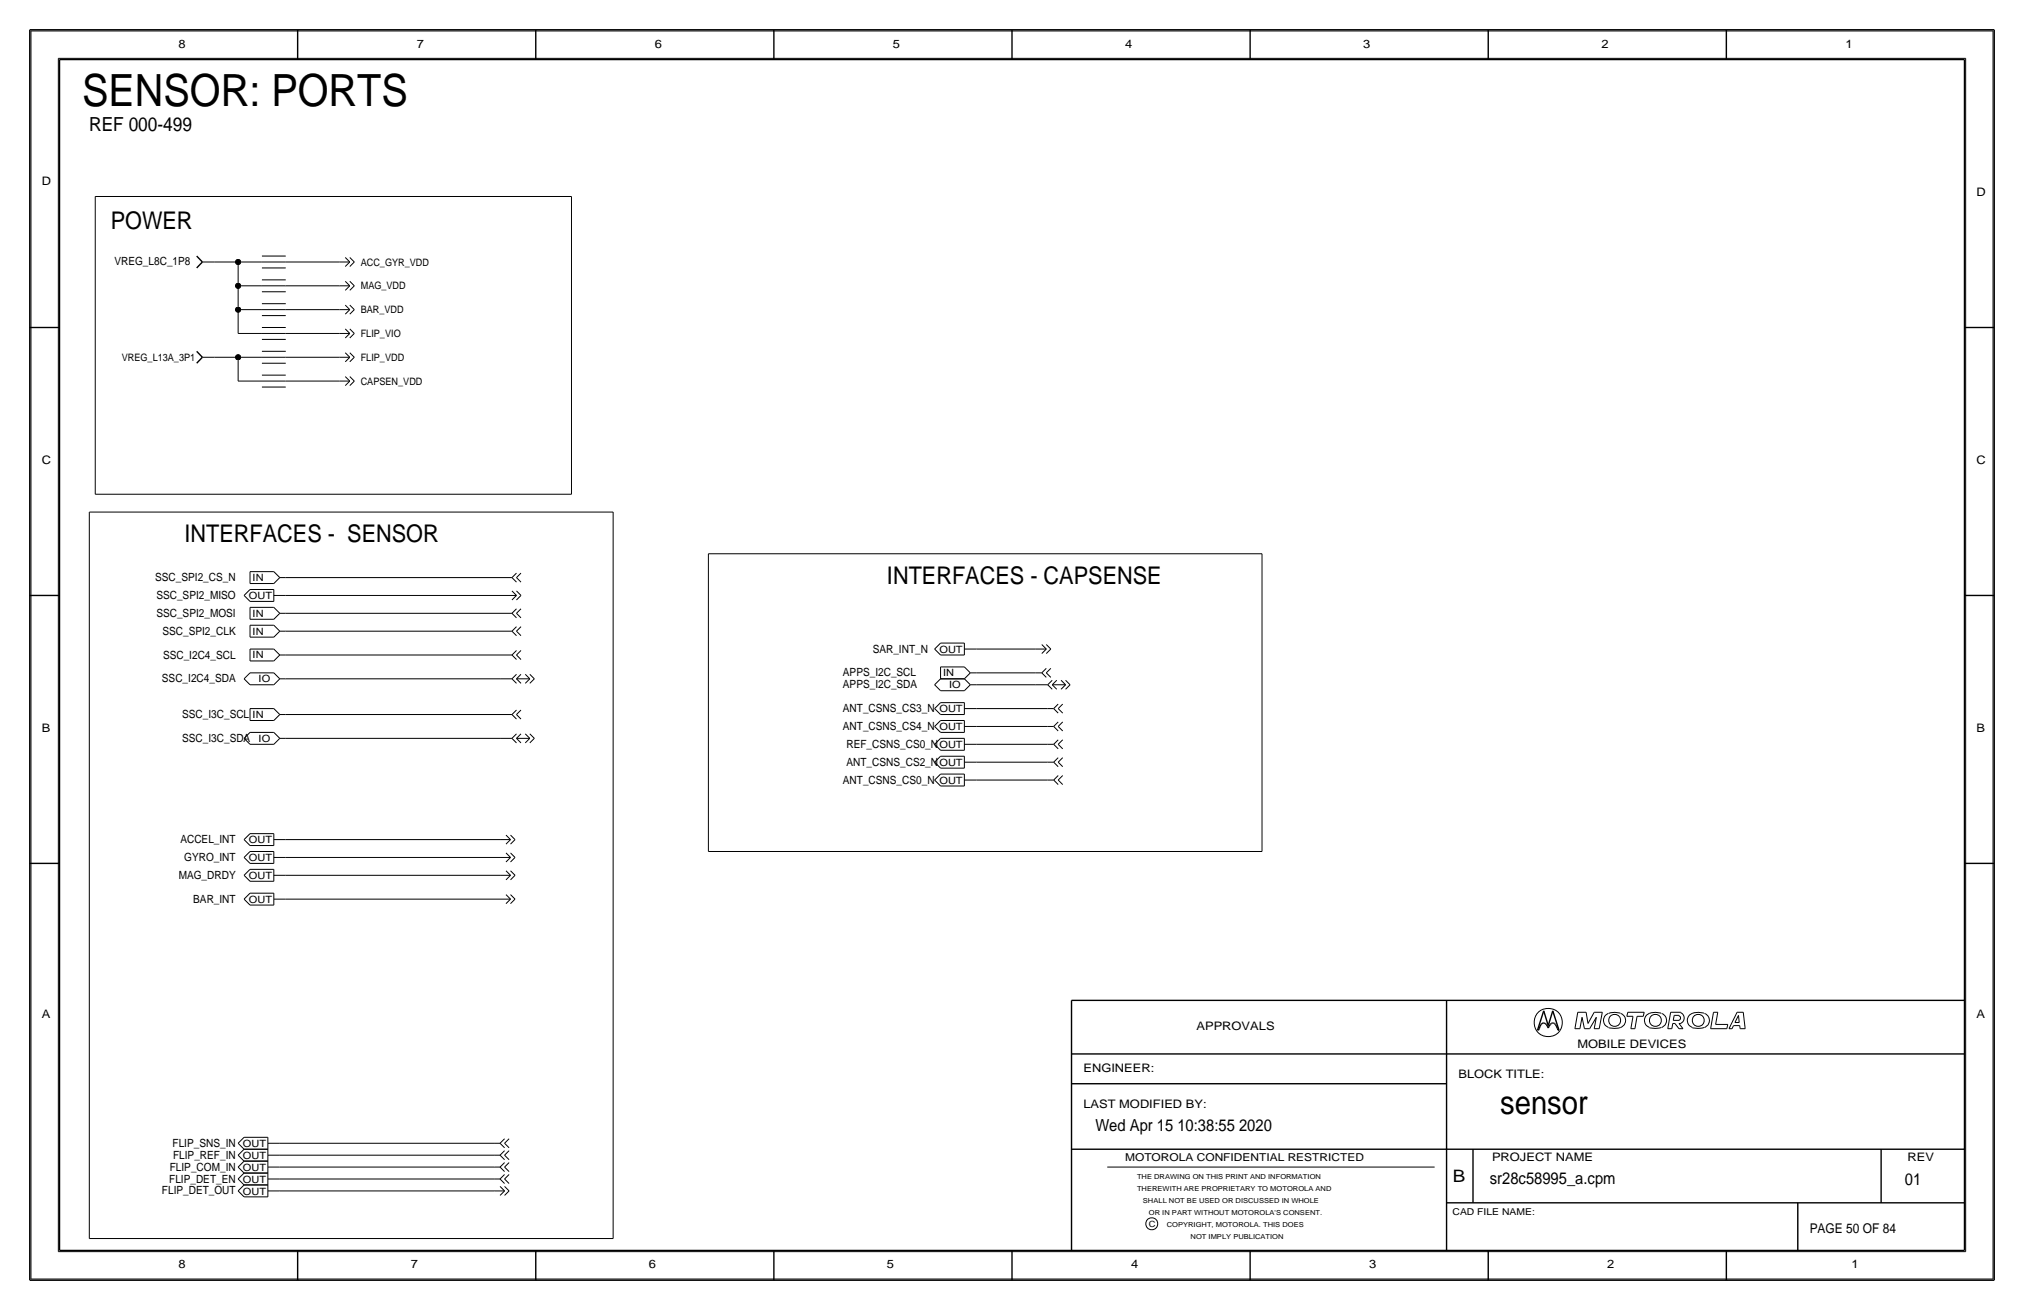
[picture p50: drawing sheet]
<svg xmlns="http://www.w3.org/2000/svg" width="432mm" height="279mm" viewBox="0 0 432 279" stroke-linecap="round" stroke-linejoin="round" font-family="sans-serif">
<defs><g id="words">
<text font-size="9.5" x="17.5" y="22.7">SENSOR: PORTS</text>
<text font-size="7" x="320" y="237.5">sensor</text>
<g font-size="5.2">
<text x="23.6" y="48.8">POWER</text>
<text x="39.4" y="115.6">INTERFACES - SENSOR</text>
<text x="189.2" y="124.5">INTERFACES - CAPSENSE</text>
</g>
<text font-size="4.1" x="19" y="27.9">REF 000-499</text>
<text font-size="3.7" x="310" y="252.1">B</text>
<g font-size="3.5">
<text x="233.7" y="241.3">Wed Apr 15 10:38:55 2020</text>
<text x="317.9" y="252.6">sr28c58995_a.cpm</text>
<text x="406.4" y="252.7">01</text>
</g>
<text font-size="2.9" x="386.1" y="262.9">PAGE 50 OF 84</text>
<g font-size="2.5">
<text x="38.1" y="10.2">8</text>
<text x="88.9" y="10.2">7</text>
<text x="139.7" y="10.2">6</text>
<text x="190.5" y="10.2">5</text>
<text x="240" y="10.2">4</text>
<text x="290.8" y="10.2">3</text>
<text x="341.6" y="10.2">2</text>
<text x="393.7" y="10.2">1</text>
<text x="8.9" y="39.4">D</text>
<text x="421.6" y="41.9">D</text>
<text x="8.9" y="99.1">C</text>
<text x="421.6" y="99.1">C</text>
<text x="8.9" y="156.2">B</text>
<text x="421.6" y="156.2">B</text>
<text x="8.9" y="217.2">A</text>
<text x="255.3" y="219.7">APPROVALS</text>
<text x="421.6" y="217.2">A</text>
<text x="336.5" y="223.5">MOBILE DEVICES</text>
<text x="231.1" y="228.6">ENGINEER:</text>
<text x="311.1" y="229.9">BLOCK TITLE:</text>
<text x="231.1" y="236.2">LAST MODIFIED BY:</text>
<text x="318.3" y="247.5">PROJECT NAME</text>
<text x="407" y="247.6">REV</text>
<text x="38.1" y="270.5">8</text>
<text x="87.6" y="270.5">7</text>
<text x="138.4" y="270.5">6</text>
<text x="189.2" y="270.5">5</text>
<text x="241.3" y="270.5">4</text>
<text x="292.1" y="270.5">3</text>
<text x="342.9" y="270.5">2</text>
<text x="395" y="270.5">1</text>
</g>
<g font-size="2.4">
<text x="24.4" y="56.5">VREG_L8C_1P8</text>
<text x="33.1" y="124">SSC_SPI2_CS_N</text>
<text x="33.4" y="131.6">SSC_SPI2_MOSI</text>
<text x="33.4" y="127.8">SSC_SPI2_MISO</text>
<text x="34.7" y="135.4">SSC_SPI2_CLK</text>
<text x="34.8" y="140.5">SSC_I2C4_SCL</text>
<text x="186.2" y="139.2">SAR_INT_N</text>
<text x="34.6" y="145.5">SSC_I2C4_SDA</text>
<text x="179.8" y="146.8">APPS_I2C_SDA</text>
<text x="179.8" y="144.3">APPS_I2C_SCL</text>
<text x="38.9" y="153.2">SSC_I3C_SCL</text>
<text x="179.8" y="155.7">ANT_CSNS_CS4_N</text>
<text x="179.8" y="151.9">ANT_CSNS_CS3_N</text>
<text x="38.9" y="158.2">SSC_I3C_SDA</text>
<text x="180.6" y="159.5">REF_CSNS_CS0_N</text>
<text x="179.8" y="167.1">ANT_CSNS_CS0_N</text>
<text x="180.6" y="163.3">ANT_CSNS_CS2_N</text>
<text x="38.5" y="179.8">ACCEL_INT</text>
<text x="39.3" y="183.6">GYRO_INT</text>
<text x="38.1" y="187.5">MAG_DRDY</text>
<text x="41.2" y="192.5">BAR_INT</text>
<text x="36.8" y="244.6">FLIP_SNS_IN</text>
<text x="36.2" y="249.7">FLIP_COM_IN</text>
<text x="36.9" y="247.1">FLIP_REF_IN</text>
<text x="34.6" y="254.8">FLIP_DET_OUT</text>
<text x="36.1" y="252.2">FLIP_DET_EN</text>
</g>
<text font-size="2.3" x="240" y="247.6">MOTOROLA CONFIDENTIAL RESTRICTED</text>
<g font-size="2.2">
<text x="77" y="56.6">ACC_GYR_VDD</text>
<text x="77" y="61.7">MAG_VDD</text>
<text x="77" y="71.9">FLIP_VIO</text>
<text x="77" y="66.8">BAR_VDD</text>
<text x="26" y="77">VREG_L13A_3P1</text>
<text x="77" y="77">FLIP_VDD</text>
<text x="77" y="82">CAPSEN_VDD</text>
</g>
<g font-size="2.1">
<text x="53.9" y="123.9">IN</text>
<text x="53.1" y="127.8">OUT</text>
<text x="53.9" y="131.5">IN</text>
<text x="53.9" y="135.3">IN</text>
<text x="53.9" y="140.4">IN</text>
<text x="200.4" y="139.2">OUT</text>
<text x="55.2" y="145.5">IO</text>
<text x="201.2" y="144.2">IN</text>
<text x="202.5" y="146.8">IO</text>
<text x="53.9" y="153.1">IN</text>
<text x="200.4" y="155.8">OUT</text>
<text x="200.4" y="151.9">OUT</text>
<text x="55.2" y="158.2">IO</text>
<text x="200.4" y="159.6">OUT</text>
<text x="200.4" y="163.4">OUT</text>
<text x="200.4" y="167.2">OUT</text>
<text x="53.1" y="179.9">OUT</text>
<text x="53.1" y="183.7">OUT</text>
<text x="53.1" y="187.5">OUT</text>
<text x="53.1" y="192.6">OUT</text>
<text x="51.8" y="244.7">OUT</text>
<text x="51.8" y="249.7">OUT</text>
<text x="51.8" y="247.2">OUT</text>
<text x="51.8" y="254.8">OUT</text>
<text x="51.8" y="252.3">OUT</text>
</g>
<text font-size="2" x="309.9" y="259.1">CAD FILE NAME:</text>
<text font-size="1.8" x="245.1" y="261.6">C</text>
<g font-size="1.5">
<text x="242.6" y="251.5">THE DRAWING ON THIS PRINT AND INFORMATION</text>
<text x="242.6" y="254">THEREWITH ARE PROPRIETARY TO MOTOROLA AND</text>
<text x="243.8" y="256.5">SHALL NOT BE USED OR DISCUSSED IN WHOLE</text>
<text x="245.1" y="259.1">OR IN PART WITHOUT MOTOROLA'S CONSENT.</text>
<text x="248.9" y="261.6">COPYRIGHT, MOTOROLA. THIS DOES</text>
<text x="254" y="264.2">NOT IMPLY PUBLICATION</text>
</g>
</g></defs>
<g fill="none" stroke="#000" stroke-width=".21">
<path d="M6.6 6.6h418.6zM6.6 6.6v266.2zM12.4 12.4v254.6zM12.4 12.4h407zM419.4 12.4v254.6zM425.2 6.6v266.2zM20.3 41.9h101.6zM20.3 41.9v63.5zM43.2 55.9h2.5zM45.7 55.9h5.1zM50.8 55.9h5.1zM50.8 55.9v5.1z"/>
<path d="M55.9 59.7h5.1zM55.9 55.9h5.1zM55.9 54.6h5.1zM55.9 57.2h5.1zM61 55.9h11.4zM72.4 55.9h2.2zM73.7 60l.9 1zM73.7 54.9l.9 1zM74.6 56.8l1-.9zM74.6 60l1 1zM74.6 54.9l1 1zM74.6 55.9l-.9 .9z"/>
<path d="M121.9 41.9v63.5zM43.2 76.2h2.5zM45.7 76.2h5.1zM50.8 61h5.1zM50.8 66h5.1zM50.8 61v5zM50.8 66v5.1zM50.8 71.1h5.1zM50.8 76.2v5.1zM50.8 76.2h5.1zM55.9 76.2h5.1zM55.9 74.9h5.1z"/>
<path d="M55.9 77.5h5.1zM55.9 66h5.1zM55.9 64.8h5.1zM55.9 67.3h5.1zM55.9 61h5.1zM55.9 62.2h5.1zM55.9 71.1h5.1zM55.9 69.8h5.1zM55.9 72.4h5.1zM61 71.1h11.4zM61 61h11.4zM61 66h11.4z"/>
<path d="M61 76.2h11.4zM72.4 76.2h2.2zM72.4 66h2.2zM72.4 61h2.2zM72.4 71.1h2.2zM73.7 75.2l.9 1zM73.7 65.1l.9 .9zM73.7 70.2l.9 .9zM73.7 77.2l.9-1zM73.7 67l.9-1zM73.7 72.1l.9-1zM74.6 77.2l1-1z"/>
<path d="M74.6 67l1-1zM74.6 61.9l1-.9zM74.6 72.1l1-1zM74.6 75.2l1 1zM74.6 65.1l1 .9zM74.6 61l-.9 .9zM74.6 70.2l1 .9zM50.8 81.3h5.1zM55.9 81.3h5.1zM55.9 80h5.1zM55.9 82.5h5.1zM61 81.3h11.4z"/>
<path d="M72.4 81.3h2.2zM73.7 80.3l.9 1zM73.7 82.2l.9-.9zM74.6 82.2l1-.9zM74.6 80.3l1 1zM19 109.2h111.8zM19 109.2v155zM20.3 105.4h101.6zM130.8 109.2v155zM151.1 118.1h118.1zM151.1 118.1v63.5zM269.2 118.1v63.5z"/>
<path d="M52.1 127l1.2 1.3zM53.3 138.4h5.1zM53.3 138.4v2.6zM53.3 133.3h5.1zM53.3 133.4v2.5zM53.3 135.9h5.1zM53.3 129.5h5.1zM53.3 129.5v2.6zM53.3 132.1h5.1zM53.3 121.9h5.1zM53.3 121.9v2.6zM53.3 124.5h5.1z"/>
<path d="M53.3 125.7l-1.2 1.3zM53.3 125.7h5.1zM53.3 128.3h5.1zM58.4 138.4l1.3 1.3zM58.4 133.3l1.3 1.3zM58.4 129.5l1.3 1.3zM58.4 121.9l1.3 1.3zM58.4 127h2.6zM58.4 125.7v2.6zM59.7 139.7l-1.3 1.3zM59.7 134.6l-1.3 1.3zM59.7 130.8l-1.3 1.3z"/>
<path d="M59.7 123.2l-1.3 1.3zM59.7 139.7h1.3zM59.7 134.6h1.3zM59.7 130.8h1.3zM59.7 123.2h1.3zM61 127h46.9zM61 123.2h46.9zM61 130.8h46.9zM61 134.6h46.9zM61 139.7h46.9zM107.9 127h2.3zM108 139.7h1.2z"/>
<path d="M108 123.2h1.2zM108 134.6h1.2zM108 130.8h1.2zM109.2 126l1 1zM109.2 139.7l1 1zM109.2 123.2l1 1zM109.2 134.6l1 1zM109.2 130.8l1 1zM109.2 128l1-1zM110.2 126l1 1zM110.2 139.7l1 1zM110.2 138.7l-1 1z"/>
<path d="M110.2 123.2l1 1zM110.2 122.2l-1 1zM110.2 134.6l1 1zM110.2 133.7l-1 .9zM110.2 130.8l1 1zM110.2 129.8l-1 1zM110.2 128l1-1zM111.2 138.7l-1 1zM111.2 122.2l-1 1zM111.2 133.7l-1 .9zM111.2 129.8l-1 1zM199.4 138.4l1.3 1.3z"/>
<path d="M200.7 137.2l-1.3 1.2zM200.7 137.2h5zM200.7 139.7h5zM205.7 138.4h2.6zM205.7 137.2v2.5zM208.3 138.4h12.7zM221 138.4h2.2zM222.2 139.4l1-1zM222.3 137.5l.9 .9zM223.2 137.5l1 .9zM223.2 139.4l1-1zM52.1 144.8l1.2 1.2z"/>
<path d="M52.1 157.5l1.2 1.2zM53.3 141h5.1zM53.3 143.5l-1.2 1.3zM53.3 151.1h5.1zM53.3 151.1v2.6zM53.3 153.7h5.1zM53.3 156.2l-1.2 1.3zM53.3 146h5.1zM53.3 143.5h5.1zM53.3 158.8h5.1zM53.3 156.2h5.1zM58.4 143.5l1.3 1.3z"/>
<path d="M58.4 151.1l1.3 1.3zM58.4 156.2l1.3 1.3zM59.7 144.8h1.3zM59.7 144.8l-1.3 1.2zM59.7 152.4l-1.3 1.3zM59.7 157.5h1.3zM59.7 157.5l-1.3 1.2zM59.7 152.4h1.3zM61 157.5h45.7zM61 144.8h45.7zM61 152.4h46.9zM106.7 157.5h2.5z"/>
<path d="M106.7 144.8h2.5zM108 152.4h1.2zM109.2 157.5l1 .9zM109.2 144.8l1 .9zM109.2 152.4l1 1zM109.2 157.5l1-1zM109.2 144.8l1-1zM110.2 157.5l1 .9zM110.2 144.8l1 .9zM110.2 152.4l1 1zM110.2 151.4l-1 1zM110.2 157.5l1-1z"/>
<path d="M110.2 157.5h2.8zM110.2 144.8l1-1zM110.2 144.8h2.8zM111.2 151.4l-1 1zM112.1 156.5l.9 1zM112.1 143.8l.9 1zM112.1 158.4l.9-.9zM112.1 145.7l.9-.9zM113 156.5l1 1zM113 143.8l1 1zM113 158.4l1-.9zM113 145.7l1-.9z"/>
<path d="M199.4 158.8l1.3 1.2zM199.4 154.9l1.3 1.3zM199.4 151.1l1.3 1.3zM199.4 146l1.3 1.3zM200.7 157.5l-1.3 1.2zM200.7 153.7l-1.3 1.2zM200.7 149.9l-1.3 1.2zM200.7 144.8l-1.3 1.2zM200.7 142.2h5zM200.7 142.2v2.6zM200.7 144.8h5zM200.7 157.5h5z"/>
<path d="M200.7 153.7h5zM200.7 156.2h5zM200.7 149.9h5zM200.7 152.4h5zM200.7 147.3h5zM205.7 158.8h2.6zM205.7 157.5v2.5zM205.7 154.9h2.6zM205.7 153.7v2.5zM205.7 151.1h2.6zM205.7 149.9v2.5zM205.7 144.8l1.3 1.2z"/>
<path d="M205.7 142.2l1.3 1.3zM207 146h1.3zM207 146l-1.3 1.3zM207 143.5l-1.3 1.3zM207 143.5h1.3zM208.3 158.8h15.2zM208.3 143.5h12.7zM208.3 146h12.7zM208.3 151.1h15.2zM208.3 154.9h15.2zM221 143.5h1.2zM221 146h2.5z"/>
<path d="M222.2 143.5l1 1zM223.2 143.5l1 1zM223.2 142.5l-.9 1zM223.5 146l1-.9zM223.5 146l1 1zM223.5 154.9h1.3zM223.5 158.8h1.3zM223.5 151.1h1.3zM224.2 142.5l-1 1zM224.5 146l1-.9zM224.5 146h2.8zM224.5 146l1 1z"/>
<path d="M224.8 154.9l1 1zM224.8 158.8l1 .9zM224.8 151.1l1 1zM225.8 154.9l.9 1zM225.8 154l-1 .9zM225.8 158.8l.9 .9zM225.8 157.8l-1 1zM225.8 151.1l.9 1zM225.8 150.2l-1 .9zM226.4 147l.9-1zM226.4 145.1l.9 .9zM226.7 154l-.9 .9z"/>
<path d="M226.7 157.8l-.9 1zM226.7 150.2l-.9 .9zM227.3 145.1l1 .9zM227.3 147l1-1zM52.1 179.1l1.2 1.2zM53.3 177.8l-1.2 1.3zM53.3 177.8h5.1zM58.4 179.1h2.6zM58.4 177.8v2.5zM61 179.1h45.7zM106.7 179.1h2.2zM107.9 178.1l1 1z"/>
<path d="M108.9 178.1l1 1zM199.4 162.6l1.3 1.2zM199.4 166.4l1.3 1.2zM200.7 161.3l-1.3 1.3zM200.7 165.1l-1.3 1.3zM200.7 160h5zM200.7 161.3h5zM200.7 163.8h5zM200.7 165.1h5zM200.7 167.6h5zM205.7 162.6h2.6zM205.7 161.3v2.5z"/>
<path d="M205.7 166.4h2.6zM205.7 165.1v2.5zM208.3 166.4h15.2zM208.3 162.6h15.2zM223.5 162.6h1.3zM223.5 166.4h1.3zM224.8 162.6l1 .9zM224.8 166.4l1 .9zM225.8 162.6l.9 .9zM225.8 161.6l-1 1zM225.8 166.4l.9 .9zM225.8 165.4l-1 1z"/>
<path d="M226.7 161.6l-.9 1zM226.7 165.4l-.9 1zM52.1 186.7l1.2 1.3zM52.1 182.9l1.2 1.2zM52.1 191.8l1.2 1.2zM53.3 185.4l-1.2 1.3zM53.3 181.6l-1.2 1.3zM53.3 190.5l-1.2 1.3zM53.3 185.4h5.1zM53.3 188h5.1zM53.3 181.6h5.1zM53.3 184.1h5.1z"/>
<path d="M53.3 180.3h5.1zM53.3 190.5h5.1zM53.3 193h5.1zM58.4 186.7h2.6zM58.4 185.4v2.6zM58.4 182.9h2.6zM58.4 181.6v2.5zM58.4 191.8h2.6zM58.4 190.5v2.5zM61 191.8h45.7zM61 186.7h45.7zM61 182.9h45.7z"/>
<path d="M106.7 191.8h2.2zM106.7 186.7h2.2zM106.7 182.9h2.2zM107.9 190.8l1 1zM107.9 185.7l1 1zM107.9 181.9l1 1zM107.9 192.7l1-.9zM107.9 187.7l1-1zM107.9 183.8l1-.9zM107.9 180l1-.9zM108.9 190.8l1 1zM108.9 185.7l1 1z"/>
<path d="M108.9 181.9l1 1zM108.9 192.7l1-.9zM108.9 187.7l1-1zM108.9 183.8l1-.9zM108.9 180l1-.9zM151.1 181.6h118.1zM336 219.4h1.1zM336.6 215.9h1.8zM336.6 215.9l-.6 3.5zM337.5 217l-.4 2.4zM337.5 217l.5 2.4zM338 219.4h1.1z"/>
<path d="M338.4 215.9l.4 2.4zM340.1 219.4h1.1zM340.1 215.9h1.7zM340.1 215.9l-1.3 2.4zM340.6 217l-1.5 2.4zM340.6 217l-.5 2.4zM341.8 215.9l-.6 3.5zM343.1 216.2a1.6 1.6 0 0 0-1 1.5 1.6 1.6 0 0 0 1.1 1.5M345.7 216.1h-.2a4 4 0 0 0-2.3 .1M345.7 216.2a1.59 1.59 0 0 1 1.1 1.5 1.59 1.59 0 0 1-1.1 1.5l-1.4 .1-1.1-.1M347.1 216.8h1.3zM347.3 215.9l-.2 .9z"/>
<path d="M347.3 215.9h3.5zM347.9 219.4h.9zM348.4 216.8l-.5 2.6zM349.2 216.8l-.4 2.6zM349.2 216.8h1.4zM350.8 215.9l-.2 .9zM354.4 216.1a3.1 3.1 0 0 0-3.3 .7 1.62 1.62 0 0 0 .8 2.4M354.4 219.2l-1.4 .1-1.1-.1M354.5 216.2a1.59 1.59 0 0 1 1 1.5 1.59 1.59 0 0 1-1 1.5M355.8 219.4h.9zM356.4 215.9l-.6 3.5zM356.4 215.9h2.2z"/>
<path d="M356.9 218.3l-.2 1.1zM356.9 218.3h.4zM357 217.6h1.2zM357.2 216.6l-.2 1zM357.2 216.6h1zM357.3 218.3l.9 1.1zM358.1 216.7a.5 .5 0 0 1 .4 .4 .5 .5 0 0 1-.4 .5M358.2 219.4h.9zM358.2 218.3l.9 1.1zM358.2 218.3h.4zM358.5 216a1.24 1.24 0 0 1 .8 1.1 1.24 1.24 0 0 1-.8 1.2M363.5 216.1a3.1 3.1 0 0 0-3.3 .7 1.62 1.62 0 0 0 .8 2.4"/>
<path d="M363.6 219.2l-1.4 .1-1.2-.1M363.6 216.2a1.59 1.59 0 0 1 1.1 1.5 1.59 1.59 0 0 1-1.1 1.5M364.9 219.4h3.5zM365.6 215.9l-.7 3.5zM365.6 215.9h.9zM366 218.5h2.6zM366.5 215.9l-.5 2.6zM368.6 218.5l-.2 .9zM368.9 219.4h.6zM369.8 218.7h1.3zM369.8 218.7l-.3 .7zM370.1 218.1h.9z"/>
<path d="M370.6 215.9l-1.7 3.5zM370.6 215.9h1.3zM370.9 216.6l-.8 1.5zM370.9 216.6l.1 1.5zM371.1 218.7l.1 .7zM371.2 219.4h1.1zM371.9 215.9l.4 3.5zM50.8 254l1.3 1.3zM50.8 251.5l1.3 1.2zM50.8 248.9l1.3 1.3zM50.8 246.4l1.3 1.3zM50.8 243.8l1.3 1.3z"/>
<path d="M52.1 252.7h5zM52.1 255.3h5zM52.1 250.2h5zM52.1 247.6h5zM52.1 245.1h5zM52.1 242.6h5zM52.1 252.7l-1.3 1.3zM52.1 250.2l-1.3 1.3zM52.1 247.6l-1.3 1.3zM52.1 245.1l-1.3 1.3zM52.1 242.6l-1.3 1.2zM57.1 254h2.6z"/>
<path d="M57.1 252.7v2.6zM57.1 251.5h2.6zM57.1 250.2v2.5zM57.1 248.9h2.6zM57.1 247.6v2.6zM57.1 246.4h2.6zM57.1 245.1v2.5zM57.1 243.8h2.6zM57.1 242.6v2.5zM59.7 243.8h45.7zM59.7 246.4h45.7zM59.7 248.9h45.7z"/>
<path d="M59.7 251.5h45.7zM59.7 254h45.7zM105.4 254h2.2zM105.4 251.5h1.3zM105.4 248.9h1.3zM105.4 246.4h1.3zM105.4 243.8h1.3zM106.7 253l.9 1zM106.7 255l.9-1zM106.7 251.5l.9 .9zM106.7 248.9l.9 1zM106.7 246.4l.9 .9z"/>
<path d="M106.7 243.8l.9 1zM107.6 255l1-1zM107.6 251.5l1 .9zM107.6 250.5l-.9 1zM107.6 248.9l1 1zM107.6 248l-.9 .9zM107.6 246.4l1 .9zM107.6 245.4l-.9 1zM107.6 243.8l1 1zM107.6 242.9l-.9 .9zM107.6 253l1 1zM108.6 250.5l-1 1z"/>
<path d="M108.6 248l-1 .9zM108.6 245.4l-1 1zM108.6 242.9l-1 .9zM236.2 248.9h69.9zM6.6 272.8h418.6zM12.4 267h407zM19 264.2h111.8z"/>
<circle cx="330.3" cy="218.1" r="3"/>
<circle cx="344.5" cy="217.6" r="1.28"/>
<circle cx="353.2" cy="217.6" r="1.28"/>
<circle cx="362.3" cy="217.6" r="1.28"/>
<circle cx="245.7" cy="261" r="1.28"/>
</g>
<g fill="#000" stroke="#000" stroke-width=".21">
<circle cx="50.8" cy="55.9" r=".56"/>
<circle cx="50.8" cy="66" r=".56"/>
<circle cx="50.8" cy="61" r=".56"/>
<circle cx="50.8" cy="76.2" r=".56"/>
</g>
<g fill="none" stroke="#000" stroke-width=".3">
<path d="M6.3 6.4v266.7zM6.4 6.4h419zM12.7 12.7h406.4zM12.7 12.7v254zM63.5 6.4v6.3zM114.3 6.4v6.3zM165.1 6.4v6.3zM215.9 6.3v6.4zM266.7 6.4v6.3zM317.5 6.4v6.3zM368.3 6.4v6.3zM419.1 12.7v254z"/>
<path d="M425.4 6.4v266.7zM42 54.6l1.2 1.3zM43.2 55.9l-1.2 1.3zM6.3 69.8h6.4zM42 74.9l1.2 1.3zM43.2 76.2l-1.2 1.3zM419.1 69.8h6.3zM6.3 127h6.4zM419.1 127h6.3zM6.3 184.1h6.4zM419.1 184.1h6.3zM228.6 213.4v53.3z"/>
<path d="M228.6 213.4h190.5zM308.6 213.4v53.3zM328 219.7h.2zM328.4 219.4l-.2 .3zM328.6 218.8l-.2 .6zM328.8 218.5l-.2 .3zM329 218.3l.2-.1zM329 218.3l-.2 .2zM329.2 218.2h.2zM329.3 215.6l-1.3 4.1zM329.3 215.6l1 3.1zM329.4 218.2l.2 .1z"/>
<path d="M329.6 218.3l.3 .2zM329.9 218.5l.2 .3zM330.1 218.8l.2 .5zM330.5 218.8l-.2 .5zM330.8 218.5l-.3 .3zM331 218.3l-.2 .2zM331 218.3l.2-.1zM331.2 218.2h.2zM331.3 215.6l1.3 4.1zM331.3 215.6l-1 3.1zM331.4 218.2l.2 .1zM331.6 218.3l.2 .2z"/>
<path d="M331.8 218.5l.2 .3zM332 218.8l.3 .6zM332.3 219.4l.1 .3zM332.4 219.7h.2zM228.6 231.1h80zM228.6 224.8h190.5zM228.6 245.1h190.5zM308.6 256.5h110.5zM314.2 245.1v11.4zM383.5 256.5v10.2zM401.3 245.1v11.4zM6.4 273h419z"/>
<path d="M12.7 266.7h406.4zM63.5 266.7v6.4zM114.3 266.7v6.4zM165.1 266.7v6.4zM215.9 266.7v6.3zM266.7 266.7v6.4zM317.5 266.7v6.4zM368.3 266.7v6.4z"/>
</g>
<use href="#words"/>
</svg>
